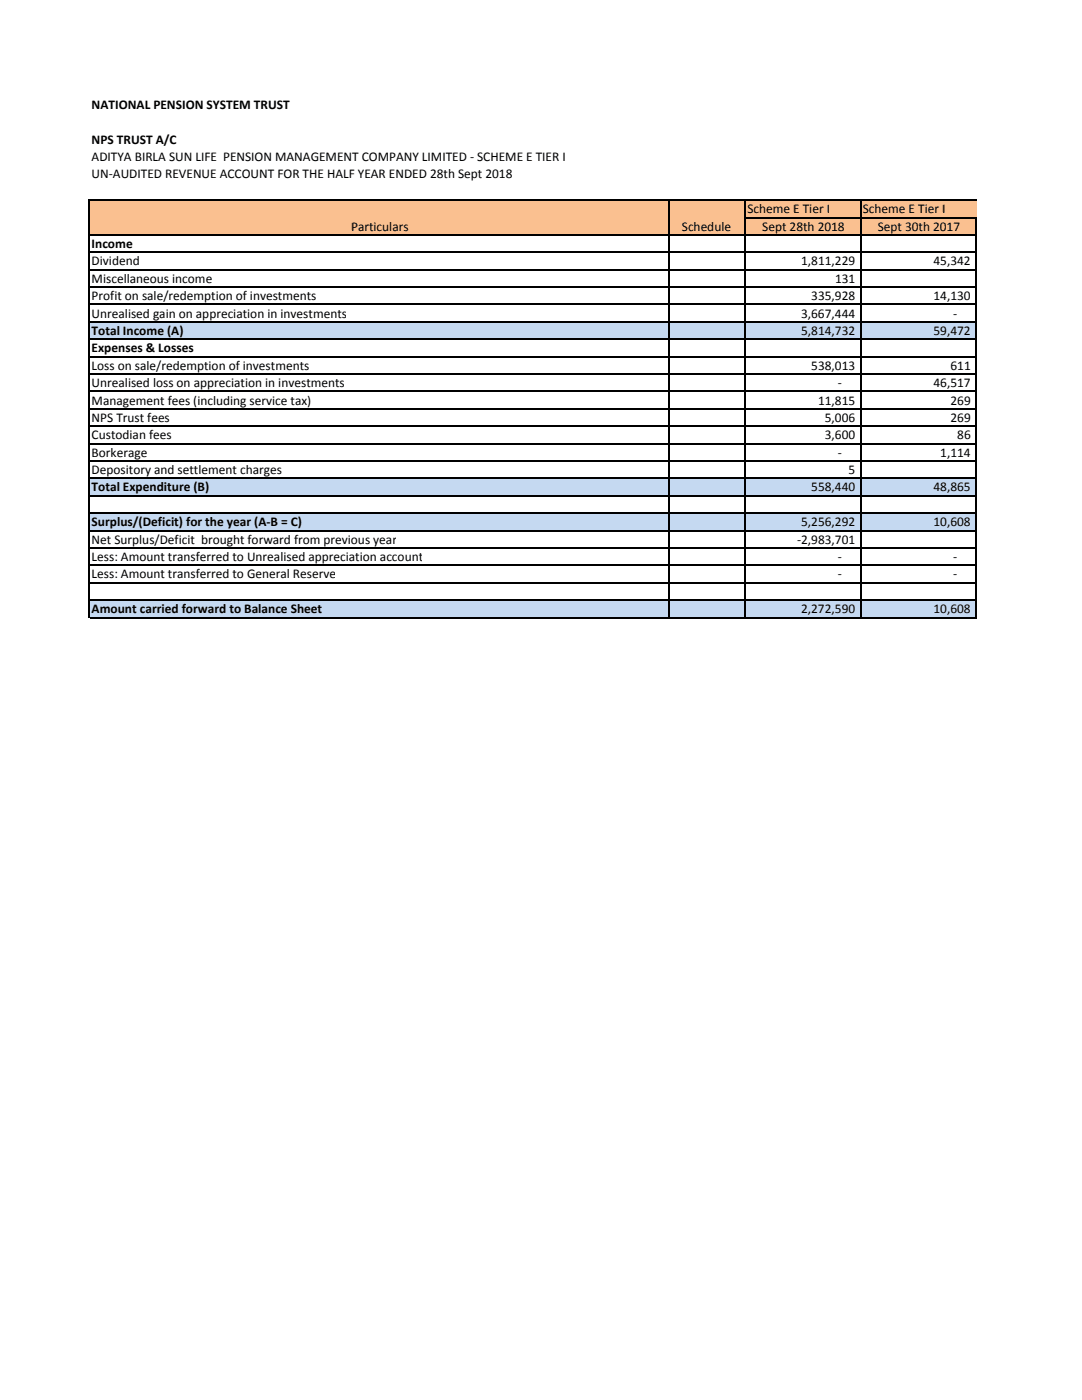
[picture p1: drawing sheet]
<svg xmlns="http://www.w3.org/2000/svg" width="216mm" height="279mm" viewBox="0 0 216 279" stroke-linecap="round" stroke-linejoin="round" font-family="sans-serif">
<defs><g id="words">
<g font-size="2.7">
<text x="18.3" y="21.7">NATIONAL PENSION SYSTEM TRUST</text>
<text x="18.3" y="28.7">NPS TRUST A/C</text>
<text x="18.3" y="32.1">ADITYA BIRLA SUN LIFE PENSION MANAGEMENT COMPANY LIMITED ‐ SCHEME E TIER I</text>
<text x="18.3" y="35.6">UN‐AUDITED REVENUE ACCOUNT FOR THE HALF YEAR ENDED 28th Sept 2018</text>
<text x="70.1" y="46">Particulars</text>
<text x="136.1" y="46">Schedule</text>
<text x="149.1" y="42.5">Scheme E Tier I</text>
<text x="152.1" y="46">Sept 28th 2018</text>
<text x="172.2" y="42.5">Scheme E Tier I</text>
<text x="175.1" y="46">Sept 30th 2017</text>
<text x="18.3" y="49.5">Income</text>
<text x="18.3" y="53">Dividend</text>
<text x="159.9" y="53">1,811,229</text>
<text x="186.3" y="53">45,342</text>
<text x="18.3" y="56.4">Miscellaneous income</text>
<text x="18.3" y="59.9">Profit on sale/redemption of investments</text>
<text x="161.9" y="59.9">335,928</text>
<text x="166.6" y="56.4">131</text>
<text x="186.3" y="59.9">14,130</text>
<text x="18.3" y="63.4">Unrealised gain on appreciation in investments</text>
<text x="159.9" y="63.4">3,667,444</text>
<text x="190.2" y="63.4">‐</text>
<text x="18.3" y="66.8">Total Income (A)</text>
<text x="18.3" y="70.3">Expenses &amp; Losses</text>
<text x="159.9" y="66.8">5,814,732</text>
<text x="186.3" y="66.8">59,472</text>
<text x="18.3" y="77.3">Unrealised loss on appreciation in investments</text>
<text x="18.3" y="73.8">Loss on sale/redemption of investments</text>
<text x="161.9" y="73.8">538,013</text>
<text x="167.2" y="77.3">‐</text>
<text x="186.3" y="77.3">46,517</text>
<text x="189.7" y="73.8">611</text>
<text x="18.3" y="80.7">Management fees (including service tax)</text>
<text x="163.2" y="80.7">11,815</text>
<text x="189.7" y="80.7">269</text>
<text x="18.3" y="84.2">NPS Trust fees</text>
<text x="18.3" y="87.7">Custodian fees</text>
<text x="164.6" y="84.2">5,006</text>
<text x="164.6" y="87.7">3,600</text>
<text x="189.7" y="84.2">269</text>
<text x="191" y="87.7">86</text>
<text x="18.3" y="91.1">Borkerage</text>
<text x="18.3" y="94.6">Depository and settlement charges</text>
<text x="167.2" y="91.1">‐</text>
<text x="169.3" y="94.6">5</text>
<text x="187.6" y="91.1">1,114</text>
<text x="18.3" y="98.1">Total Expenditure (B)</text>
<text x="161.9" y="98.1">558,440</text>
<text x="186.3" y="98.1">48,865</text>
<text x="18.3" y="105">Surplus/(Deficit) for the year (A‐B = C)</text>
<text x="159.9" y="105">5,256,292</text>
<text x="186.3" y="105">10,608</text>
<text x="18.3" y="112">Less: Amount transferred to Unrealised appreciation account</text>
<text x="18.3" y="108.5">Net Surplus/Deficit brought forward from previous year</text>
<text x="159" y="108.5">‐2,983,701</text>
<text x="167.2" y="112">‐</text>
<text x="190.2" y="112">‐</text>
<text x="18.3" y="115.4">Less: Amount transferred to General Reserve</text>
<text x="167.2" y="115.4">‐</text>
<text x="190.2" y="115.4">‐</text>
<text x="18.3" y="122.4">Amount carried forward to Balance Sheet</text>
<text x="159.9" y="122.4">2,272,590</text>
<text x="186.3" y="122.4">10,608</text>
</g>
</g></defs>
<path d="M17.9 39.9h176.9v7h-176.9z" fill="#fac090"/>
<g fill="#c5d9f1">
<path d="M17.9 64.2h176.9v3.5h-176.9z"/>
<path d="M17.9 95.5h176.9v3.5h-176.9z"/>
<path d="M17.9 102.4h176.9v3.5h-176.9z"/>
<path d="M17.9 119.8h176.9v3.5h-176.9z"/>
</g>
<g fill="none" stroke="#000" stroke-width=".21">
<path d="M17.8 39.8v83.6M17.9 39.9h176.9M17.9 46.9h177M17.9 50.4h177M17.9 53.8h177M17.9 57.3h177M133.6 40v83.4M148.7 40v83.4M148.8 43.4h46.1M171.7 40v83.4M194.8 43.5v79.9M17.9 60.8h177"/>
<path d="M17.9 64.2h177M17.9 67.7h177M17.9 71.2h177M17.9 74.7h177M17.9 78.1h177M17.9 81.6h177M17.9 85.1h177M17.9 88.5h177M17.9 92h177M17.9 95.5h177M17.9 99h177M17.9 102.4h177"/>
<path d="M17.9 105.9h177M17.9 109.4h177M17.9 112.8h177M17.9 116.3h177M17.9 119.8h177M17.9 123.3h177"/>
</g>
<use href="#words"/>
</svg>
